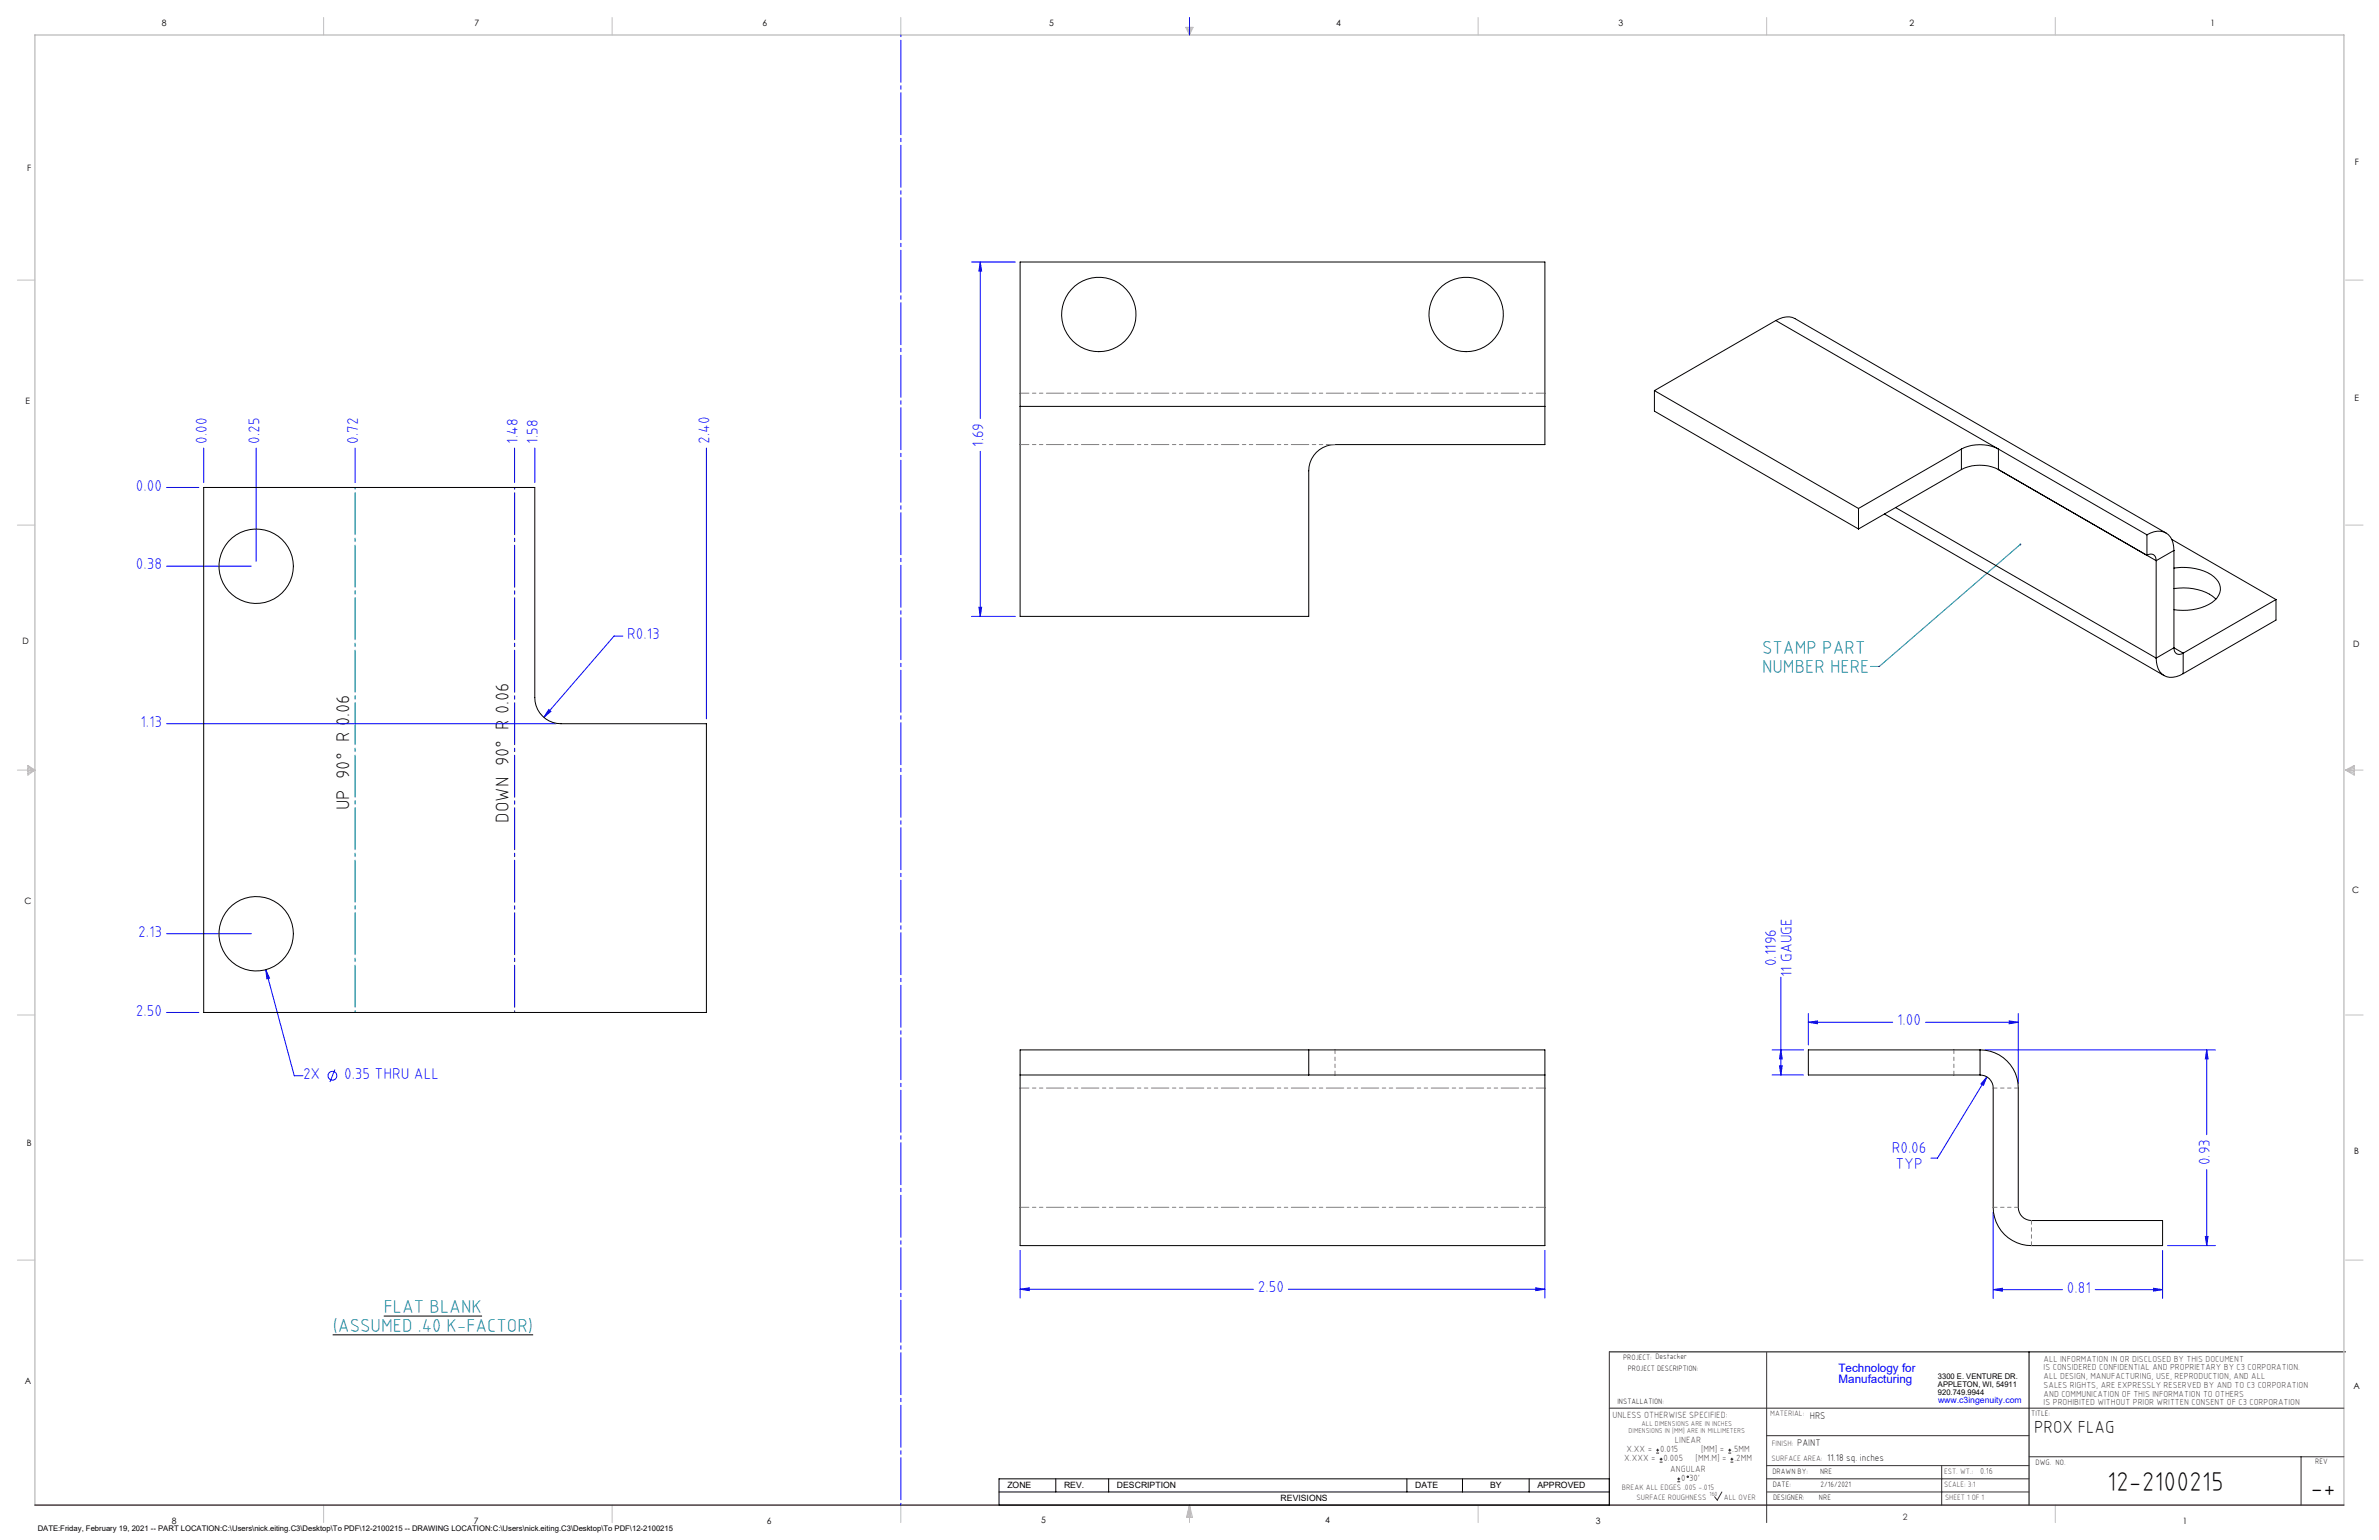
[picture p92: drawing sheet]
<svg xmlns="http://www.w3.org/2000/svg" width="864mm" height="559mm" viewBox="0 0 864 559" stroke-linecap="round" stroke-linejoin="round" font-family="sans-serif">
<defs><g id="words">
<g font-size="9.9">
<text x="764.9" y="541.1">12-2100215</text>
<text x="838.7" y="543.2">-+</text>
</g>
<g font-size="6.8" fill="#008080">
<text x="639.6" y="237.3">STAMP PART</text>
<text x="639.6" y="244.1">NUMBER HERE</text>
<text x="139.3" y="476.5">FLAT BLANK</text>
<text x="120.8" y="483.3">(ASSUMED .40 K-FACTOR)</text>
</g>
<g font-size="6.8">
<text x="126.9" y="294" transform="rotate(-90 126.9 294)">UP 90° R 0.06</text>
<text x="184.8" y="298.5" transform="rotate(-90 184.8 298.5)">DOWN 90° R 0.06</text>
</g>
<text font-size="6.3" x="738.4" y="519.9">PROX FLAG</text>
<g font-size="5.7" fill="#00f">
<text x="75.1" y="161" transform="rotate(-90 75.1 161)">0.00</text>
<text x="94.1" y="161" transform="rotate(-90 94.1 161)">0.25</text>
<text x="130" y="161" transform="rotate(-90 130 161)">0.72</text>
<text x="188" y="161" transform="rotate(-90 188 161)">1.48</text>
<text x="195.3" y="161" transform="rotate(-90 195.3 161)">1.58</text>
<text x="257.6" y="161" transform="rotate(-90 257.6 161)">2.40</text>
<text x="357" y="162.2" transform="rotate(-90 357 162.2)">1.69</text>
<text x="49.4" y="178">0.00</text>
<text x="49.4" y="206.6">0.38</text>
<text x="227.7" y="231.9">R0.13</text>
<text x="51" y="263.7">1.13</text>
<text x="50.2" y="339.9">2.13</text>
<text x="644.8" y="350.6" transform="rotate(-90 644.8 350.6)">0.1196</text>
<text x="650.5" y="354.6" transform="rotate(-90 650.5 354.6)">11 GAUGE</text>
<text x="49.4" y="368.5">2.50</text>
<text x="688.7" y="372.1">1.00</text>
<text x="110" y="391.5">2X</text>
<text x="124.9" y="391.5">0.35 THRU ALL</text>
<text x="686.7" y="418.5">R0.06</text>
<text x="688.1" y="424.2">TYP</text>
<text x="802.2" y="422.8" transform="rotate(-90 802.2 422.8)">0.93</text>
<text x="456.6" y="468.9">2.50</text>
<text x="750.3" y="469.1">0.81</text>
</g>
<g font-size="4.2" fill="#00f">
<text x="667.4" y="497.7">Technology for</text>
<text x="667.4" y="502">Manufacturing</text>
</g>
<g font-size="3.5">
<text x="657" y="514.9">HRS</text>
<text x="652.4" y="524.7">PAINT</text>
<text x="663.3" y="530.1">11.18 sq. inches</text>
</g>
<g font-size="3.3" fill="#382c30">
<text x="585.4" y="514.4">UNLESS OTHERWISE SPECIFIED:</text>
<text x="590.4" y="526.8">X.XX =</text>
<text x="602.6" y="526.8">0.015</text>
<text x="608" y="523.6">LINEAR</text>
<text x="617.5" y="526.8">[MM] =</text>
<text x="628.8" y="526.8">.5MM</text>
<text x="589.6" y="530.1">X.XXX =</text>
<text x="603.9" y="530.1">0.005</text>
<text x="606.3" y="534">ANGULAR</text>
<text x="615.5" y="530.1">[MM.M] =</text>
<text x="629.6" y="530.1">.2MM</text>
<text x="610.3" y="537.3">0</text>
<text x="613.2" y="537.3">30'</text>
</g>
<g font-size="3.2">
<text x="58.8" y="9.6">8</text>
<text x="172.3" y="9.5">7</text>
<text x="276.8" y="9.5">6</text>
<text x="380.9" y="9.6">5</text>
<text x="485" y="9.5">4</text>
<text x="587.5" y="9.5">3</text>
<text x="693.1" y="9.5">2</text>
<text x="802.4" y="9.5">1</text>
<text x="854.9" y="59.8">F</text>
<text x="9.9" y="62">F</text>
<text x="9.3" y="146.5">E</text>
<text x="854.7" y="145.5">E</text>
<text x="8.2" y="233.6">D</text>
<text x="854.3" y="234.9">D</text>
<text x="8.9" y="328.1">C</text>
<text x="853.9" y="324.1">C</text>
<text x="9.7" y="415.8">B</text>
<text x="854.6" y="418.6">B</text>
<text x="9" y="502">A</text>
<text x="854.3" y="503.9">A</text>
<text x="62.3" y="552.9">8</text>
<text x="172" y="552.9">7</text>
<text x="278.3" y="552.9">6</text>
<text x="377.9" y="552.8">5</text>
<text x="481" y="552.8">4</text>
<text x="579.3" y="552.8">3</text>
<text x="792.4" y="552.8">1</text>
</g>
<g font-size="3.2" fill="#382c30">
<text x="741.9" y="494.1">ALL INFORMATION IN OR DISCLOSED BY THIS DOCUMENT</text>
<text x="741.9" y="497.3">IS CONSIDERED CONFIDENTIAL AND PROPRIETARY BY C3 CORPORATION.</text>
<text x="741.9" y="500.4">ALL DESIGN, MANUFACTURING, USE, REPRODUCTION, AND ALL</text>
<text x="741.9" y="503.6">SALES RIGHTS, ARE EXPRESSLY RESERVED BY AND TO C3 CORPORATION</text>
<text x="741.9" y="506.8">AND COMMUNICATION OF THIS INFORMATION TO OTHERS</text>
<text x="741.9" y="510">IS PROHIBITED WITHOUT PRIOR WRITTEN CONSENT OF C3 CORPORATION</text>
<text x="718.8" y="534.7">0.16</text>
<text x="690.7" y="551.6">2</text>
</g>
<text font-size="3.1" fill="#00f" x="703.5" y="509.2">www.c3ingenuity.com</text>
<g font-size="3.1">
<text x="365.7" y="540">ZONE</text>
<text x="386.3" y="540">REV.</text>
<text x="405.5" y="540">DESCRIPTION</text>
<text x="464.9" y="544.8">REVISIONS</text>
<text x="513.7" y="540">DATE</text>
<text x="540.9" y="540">BY</text>
<text x="558.1" y="540">APPROVED</text>
</g>
<g font-size="2.8">
<text x="589.2" y="493.3">PROJECT: Destacker</text>
<text x="590.9" y="497.3">PROJECT DESCRIPTION:</text>
<text x="703.5" y="500.5">3300 E. VENTURE DR.</text>
<text x="703.5" y="503.3">APPLETON, WI, 54911</text>
<text x="587.1" y="509.6">INSTALLATION:</text>
<text x="703.5" y="506.2">920.749.9944</text>
<text x="737.3" y="513.8">TITLE:</text>
<text x="738.9" y="531.5">DWG. NO.</text>
<text x="840.5" y="531.3">REV</text>
<text x="643.4" y="534.9">DRAWN BY:</text>
<text x="643.5" y="539.7">DATE:</text>
<text x="660.7" y="534.7">NRE</text>
<text x="660.9" y="539.6">2/16/2021</text>
<text x="643.6" y="544.4">DESIGNER:</text>
<text x="660.3" y="544.3">NRE</text>
<text x="13.7" y="555.5">DATE:Friday, February 19, 2021 -- PART LOCATION:C:\Users\nick.eiting.C3\Desktop\To PDF\12-2100215 -- DRAWING LOCATION:C:\Users\nick.eiting.C3\Desktop\To PDF\12-2100215</text>
</g>
<g font-size="2.8" fill="#382c30">
<text x="642.6" y="513.8">MATERIAL:</text>
<text x="643.2" y="524.8">FINISH:</text>
<text x="643.1" y="530.1">SURFACE AREA:</text>
<text x="705.7" y="534.7">EST. WT.:</text>
<text x="705.7" y="539.7">SCALE: 3:1</text>
<text x="588.8" y="540.5">BREAK ALL EDGES .005 -.015</text>
<text x="594" y="544.2">SURFACE ROUGHNESS</text>
<text x="625.8" y="544.2">ALL OVER</text>
<text x="706.1" y="544.4">SHEET 1 OF 1</text>
</g>
<g font-size="2.5" fill="#382c30">
<text x="591.2" y="520.1">DIMENSIONS IN [MM] ARE IN MILLIMETERS</text>
<text x="595.9" y="517.3">ALL DIMENSIONS ARE IN INCHES</text>
</g>
<text font-size="2.2" fill="#382c30" x="620.6" y="542.9">160</text>
</g></defs>
<path d="M139.3 477.5h35.7M120.8 484.4h72.7M584.2 490.5h267.3M736.6 490.5v55.6M362.7 536.6h221.5v9.5h-221.5zM383.3 536.6v4.8M402.4 536.6v4.8M510.7 536.6v4.8M530.9 536.6v4.8M555.1 536.6v4.8M362.7 541.4h221.5" fill="none" stroke="#000" stroke-width=".36"/>
<g fill="none" stroke="#c0c0c0" stroke-width=".36">
<path d="M117.5 6.4v6.3M222.2 6.4v6.3M327 6.4v6.3M430.4 9.9h2.7l-1.3 2.8zM430.9 9.9l.9 2.8M431.2 9.9l.6 2.8M432.1 9.9l-.3 2.8M432.6 9.9l-.8 2.8M536.6 6.4v6.3M641.3 6.4v6.3M746.1 6.4v6.3M6.3 101.6h6.4"/>
<path d="M851.5 101.6h6.3M6.3 190.5h6.4M851.5 190.5h6.3M6.3 279.4h6.4M10.1 277.7l2.6 1.7-2.6 1.9zM10.1 278.2l2.6 1.2M10.1 278.8l2.6 .6M12.7 279.4l-2.6 1.2M12.7 279.4l-2.6 .5M851.5 279.4h6.3M851.5 279.4l3.1 .5M851.5 279.4l3.1 1.2"/>
<path d="M851.5 279.4l3.1-1.7v3.6zM854.6 278.8l-3.1 .6M854.6 278.2l-3.1 1.2M6.3 368.3h6.4M851.5 368.3h6.3M6.3 457.2h6.4M851.5 457.2h6.3M117.5 546.1v6.4M222.2 546.1v6.4M327 546.1v6.4M431.8 546.1v6.4M431.8 546.1l1.1 4.5h-2.2z"/>
<path d="M431.8 546.1l.6 4.5M431.8 546.1l-.9 4.5M431.8 546.1l-.4 4.5M431.8 546.1l.3 4.5M536.6 546.1v6.4M746.1 546.1v6.4"/>
</g>
<path d="M12.7 546.1v-533.4h838.2v533.4" fill="none" stroke="#c0c0c0" stroke-width=".5"/>
<g fill="none" stroke="#00f" stroke-width=".36">
<path d="M431.8 6.4v6.3M352.7 95.1h15.8M355.8 95.1v56.8M355.8 95.1l.5 3.3h-.9zM60.5 176.9h11.7M73.9 162.6v12.5M93 162.6v41.1M128.9 162.6v12.5M186.8 162.6v12.5M194.1 162.6v12.5M256.4 162.6v98.2M355.8 163.8v59.9"/>
<path d="M60.5 205.5h30.7M226.1 230.8h-3.2l-25.5 29.5M352.7 223.7h15.8M355.4 220.3h.9l-.5 3.4zM199.2 257.5l.8 .6-2.6 2.2zM60.5 262.6h141.4M60.5 338.8h30.7M96.5 351.9l1.3 3-.9 .3zM96.5 351.9l10.3 38.4h3.2M646.5 354.6v35.5M60.5 367.4h11.7M656.4 370.9l3.4-.4v1z"/>
<path d="M656.4 367.8v11.4M656.4 370.9h30.7M699 370.9h33.6M729.4 370.5l3.2 .4-3.2 .6zM732.6 367.8v25.3M121.6 388.1l-1.8 4.5M643.3 390.1h11.4M643.3 381h11.4M646 386.8h1l-.5 3.3zM646.5 381l.5 3.2h-1zM720.6 381h83.6M721.3 390.8l-1.3 3-.9-.5z"/>
<path d="M721.3 390.8l-18 29.4h-2.4M801.1 381l.4 3.2h-.9zM801.1 381v30.7M723.5 439.9v31.2M801.1 424.4v27.6M370.3 453.7v17.3M560.8 453.7v17.3M785 453.7v17.4M786.8 452h17.4M800.6 448.7h.9l-.4 3.3zM370.3 467.8l3.3-.5v1zM370.3 467.8h84.7"/>
<path d="M467.7 467.8h93.1M557.5 467.3l3.3 .5-3.3 .5zM723.5 468l3.4-.5v1zM723.5 468h25.2M760.6 468h24.4M781.8 467.5l3.2 .5-3.2 .5z"/>
<circle cx="120.7" cy="390.3" r="1.59"/>
</g>
<path d="M584.2 490.5v55.6M641.3 490.7v61.8M584.2 511h266.7M641.3 520.9h95.3M641.3 531.8h95.3M641.3 536.6h95.3M704.8 531.8v14.3M736.6 528.6h114.3M835.3 528.6v17.5M625.1 541.4l-1.7 2.9-1-1.2M641.3 541.4h95.3" fill="none" stroke="#382c30" stroke-width=".36"/>
<path d="M12.7 546.1h838.2" fill="none" stroke="#382c30" stroke-width=".5"/>
<path d="M733.4 197.6l-51.2 44.2h-3.2" fill="none" stroke="#008080" stroke-width=".36"/>
<path d="M186.8 176.9v190.5" fill="none" stroke="#0000a0" stroke-width=".36" stroke-dasharray="15.2 1.3 1.3 1.3" stroke-dashoffset="-1.9"/>
<path d="M128.9 367.4v-190.5" fill="none" stroke="#0080c0" stroke-width=".36" stroke-dasharray="15.2 1.3 1.3 1.3" stroke-dashoffset="-1.9"/>
<path d="M327 12.7v533.4" fill="none" stroke="#00f" stroke-width=".36" stroke-dasharray="15.2 1.3 1.3 1.3" stroke-dashoffset="-1.9"/>
<path d="M733.1 197.3h.6l-.3 .3 .3-.3a.34 .34 0 0 1-.1 .5 .34 .34 0 0 1-.4 0 .34 .34 0 0 1-.1-.5z" fill="#008080"/>
<g fill="#00f">
<path d="M557.5 467.3l3.3 .5-3.3 .5zM370.3 467.8l3.3-.5v1zM781.8 467.5l3.2 .5-3.2 .5zM723.5 468l3.4-.5v1z"/>
<path d="M199.2 257.5l-1.8 2.8 2.6-2.2zM96.5 351.9l.4 3.3 .9-.3zM721.3 390.8l-2.2 2.5 .9 .5z"/>
<path d="M656.4 370.9l3.4-.4v1zM729.4 370.5l3.2 .4-3.2 .6z"/>
<path d="M355.4 220.3h.9l-.5 3.4zM355.8 95.1l.5 3.3h-.9zM646 386.8h1l-.5 3.3zM646.5 381l.5 3.2h-1z"/>
<path d="M801.1 381l.4 3.2h-.9zM800.6 448.7h.9l-.4 3.3z"/>
</g>
<g fill="none" stroke="#000" stroke-width=".36">
<path d="M644.6 116.3a7 7 0 0 1 7-.7l134.7 77.8M644.6 116.3l134.8 77.8M644.6 116.3l-44 25.4M370.3 147.5v76.2h104.8v-52.8a9.5 9.5 0 0 1 9.5-9.6h76.2v-13.8M370.3 147.5v-52.4h190.5v52.4M370.3 147.5h190.5M600.6 141.7l74.1 42.8M600.6 141.7v7.5l74.1 42.7M73.9 176.9h120.2v76.2a9.5 9.5 0 0 0 9.6 9.5h52.7v104.8h-182.5zM712 162.9a15 15 0 0 1 13.5 0v7.5a15 15 0 0 0-13.5 0M712 162.9l-37.3 21.6M712 162.9v7.5"/>
<path d="M712 170.4l-37.3 21.5M725.4 170.4l57.3 33M674.7 184.5v7.4M684.1 186.5l101.5 58.6M688.1 184.2l94.6 54.6M779.4 194.1a5.9 5.9 0 0 1 9 1.7l.8 3.9M779.4 194.1v7.4a2.04 2.04 0 0 1 2.3-.2 2.04 2.04 0 0 1 1 2.1M788.4 195.7l37.8 21.9M789.2 199.7l-6.5 3.7M789.2 199.7v35.4M782.7 203.4v35.4M789.2 206.1a19.5 19.5 0 0 1 14.5 3.2 5.4 5.4 0 0 1-.7 9.4 20.1 20.1 0 0 1-13.8 2.5"/>
<path d="M789.2 213.6a18.5 18.5 0 0 1 15.2 3.8M826.2 217.6v7.4l-33.7 19.4M826.2 217.6l-33.7 19.4M782.7 238.8a6.6 6.6 0 0 0 3.9 6.8 7.5 7.5 0 0 0 5.9-1.2M789.2 235.1a2.04 2.04 0 0 0 .9 2.1 2.04 2.04 0 0 0 2.4-.2M789.2 235.1l-6.5 3.7M789.2 235.1l3.3 1.9M792.5 237v7.4M370.3 390.1v61.9h190.5v-61.9M370.3 390.1h104.8M475.1 381h85.7v9.1M475.1 390.1h85.7"/>
<path d="M475.1 381h-104.8v9.1M475.1 381v9.1M718.8 381a13.9 13.9 0 0 1 13.8 13.8v43.3a4.8 4.8 0 0 0 4.8 4.8h47.6v9.1h-47.6a13.9 13.9 0 0 1-13.9-13.9v-43.3a4.7 4.7 0 0 0-4.7-4.7M718.8 381h-62.4v9.1h62.4M718.8 381v9.1"/>
<circle cx="398.9" cy="114.1" r="13.5"/>
<circle cx="532.2" cy="114.1" r="13.5"/>
<circle cx="93" cy="205.5" r="13.5"/>
<circle cx="93" cy="338.8" r="13.5"/>
</g>
<path d="M484.6 380.9v9.1M709.3 390v-9.1M732.7 394.8h-9.1M723.6 438.1h9.1M737.4 442.8v9.2" fill="none" stroke="#808080" stroke-width=".36" stroke-dasharray="6.3 1.3 1.3 1.3 1.3 1.3" stroke-dashoffset="5"/>
<path d="M560.8 142.7h-190.5M484.6 161.3h-114.3M560.8 394.8h-190.5M560.8 438.1h-190.5" fill="none" stroke="#808080" stroke-width=".36" stroke-dasharray="6.3 1.3 1.3 1.3 1.3 1.3" stroke-dashoffset="3.2"/>
<g fill="none" stroke="#382c30" stroke-width=".36">
<path d="M601.2 527.3h1.1M601.2 526.2h1.1M601.7 525.7v1M602.5 530.5h1M602.5 529.5h1M603 529v1M608.9 537.7h1M608.9 536.6h1M609.4 536.1v1.1M627.4 527.3h1M627.4 526.2h1M627.9 525.7v1"/>
<path d="M628.2 530.5h1M628.2 529.5h1M628.7 529v1"/>
<circle cx="612.7" cy="535.9" r=".27"/>
</g>
<use href="#words"/>
</svg>
